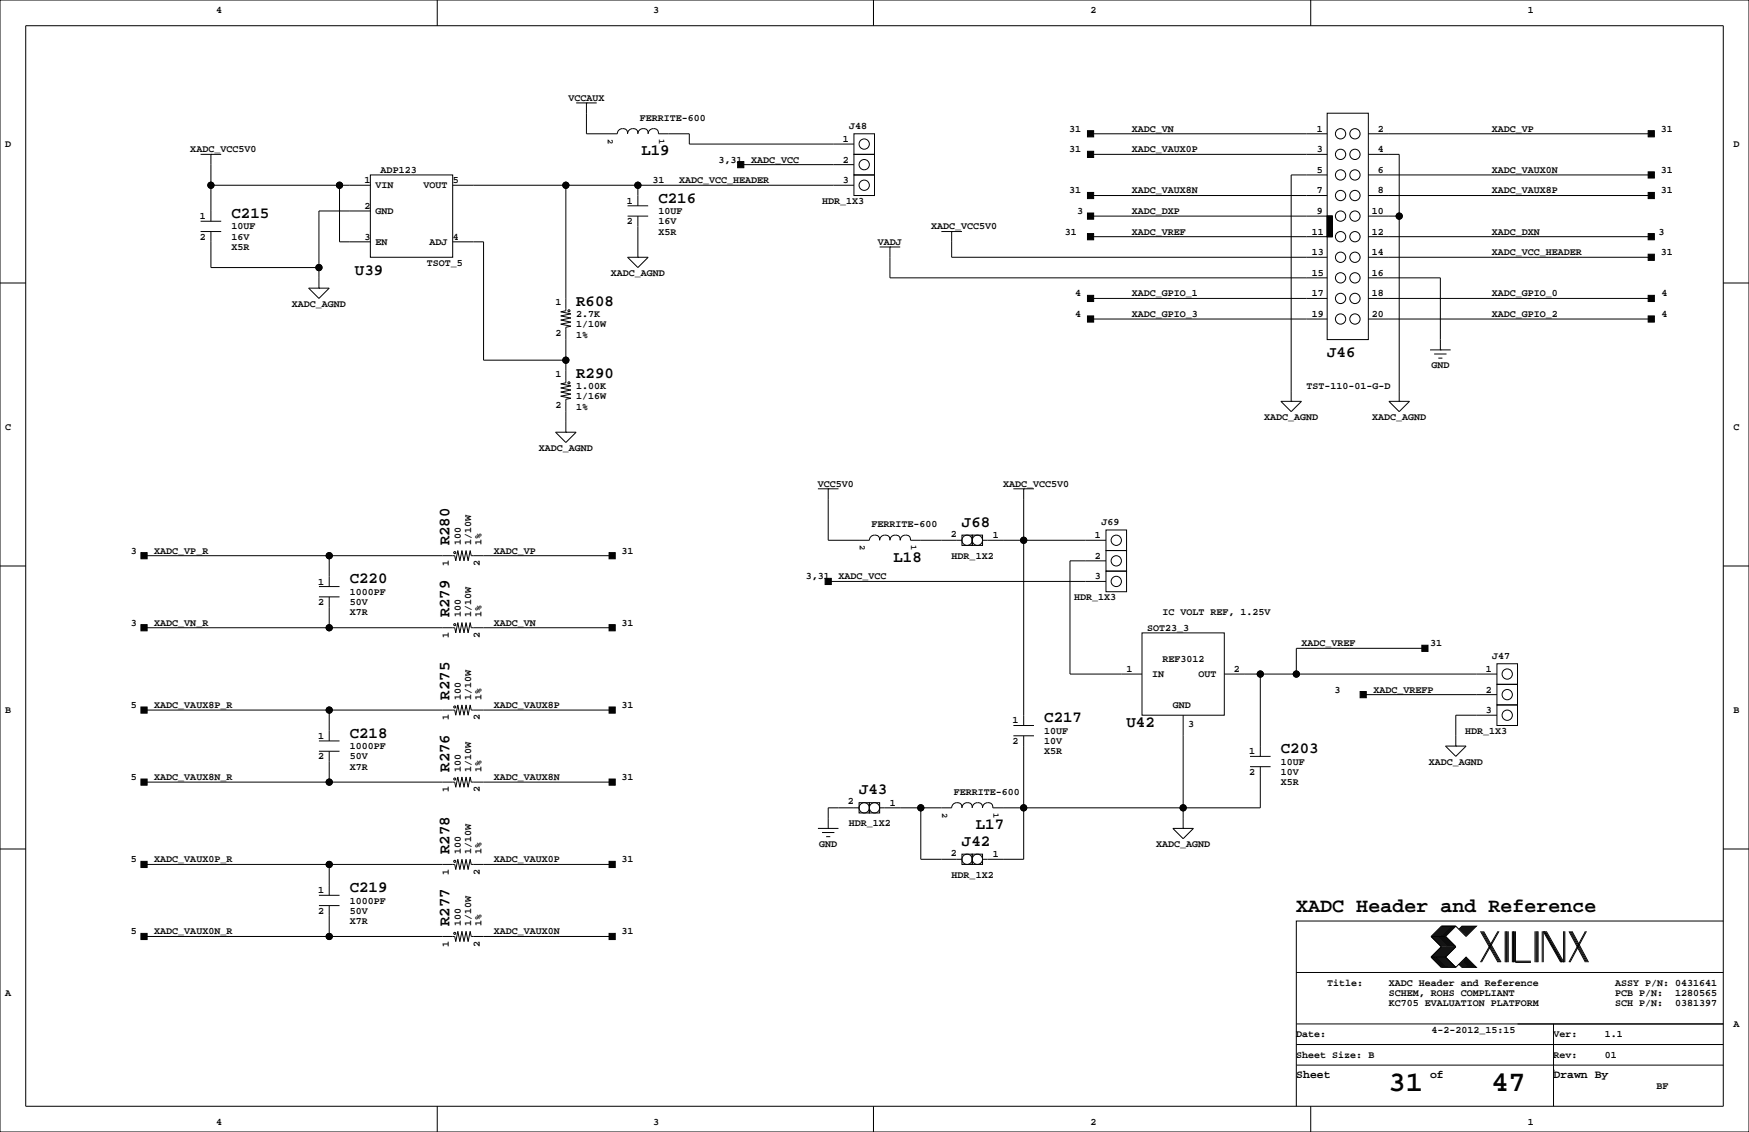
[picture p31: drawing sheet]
<svg xmlns="http://www.w3.org/2000/svg" width="432mm" height="279mm" viewBox="0 0 432 279" stroke-linecap="round" stroke-linejoin="round" font-family="sans-serif">
<defs><g id="words">
<g font-size="7.1">
<text x="342.8" y="269.3">31</text>
<text x="368.2" y="269.3">47</text>
</g>
<text font-size="4.9" x="320" y="225.1">XADC Header and Reference</text>
<g font-size="3.9">
<text x="158.4" y="38.3">L19</text>
<text x="57.1" y="53.8">C215</text>
<text x="162.6" y="50">C216</text>
<text x="87.6" y="67.8">U39</text>
<text x="142.2" y="75.4">R608</text>
<text x="327.7" y="88.1">J46</text>
<text x="142.2" y="93.2">R290</text>
<text x="237.5" y="130">J68</text>
<text x="111" y="134.6" transform="rotate(-90 111 134.6)">R280</text>
<text x="86.4" y="144">C220</text>
<text x="220.6" y="138.7">L18</text>
<text x="111" y="152.4" transform="rotate(-90 111 152.4)">R279</text>
<text x="111" y="172.7" transform="rotate(-90 111 172.7)">R275</text>
<text x="257.8" y="178.3">C217</text>
<text x="278.1" y="179.5">U42</text>
<text x="86.4" y="182.1">C218</text>
<text x="316.2" y="185.9">C203</text>
<text x="111" y="190.5" transform="rotate(-90 111 190.5)">R276</text>
<text x="212.1" y="196.1">J43</text>
<text x="237.5" y="208.8">J42</text>
<text x="240.9" y="204.7">L17</text>
<text x="111" y="210.8" transform="rotate(-90 111 210.8)">R278</text>
<text x="86.4" y="220.2">C219</text>
<text x="111" y="228.6" transform="rotate(-90 111 228.6)">R277</text>
</g>
<g font-size="2.8">
<text x="320" y="266.1">Sheet</text>
<text x="353.1" y="266.1">of</text>
<text x="383.5" y="266.1">Drawn By</text>
</g>
<g font-size="2.5">
<text x="53.3" y="3.3">4</text>
<text x="161.3" y="3.3">3</text>
<text x="269.2" y="3.3">2</text>
<text x="377.2" y="3.3">1</text>
<text x="140.3" y="24.9">VCCAUX</text>
<text x="158" y="29.8">FERRITE-600</text>
<text x="208.1" y="35.1">1</text>
<text x="209.7" y="31.8">J48</text>
<text x="263.9" y="32.5">31</text>
<text x="279.4" y="32.5">XADC_VN</text>
<text x="325.1" y="32.5">1</text>
<text x="340.1" y="32.5">2</text>
<text x="368.3" y="32.5">XADC_VP</text>
<text x="410" y="32.5">31</text>
<text x="1.3" y="36.3">D</text>
<text x="47" y="37.6">XADC_VCC5V0</text>
<text x="177.4" y="40.1">3,31</text>
<text x="185.4" y="40.1">XADC_VCC</text>
<text x="208.1" y="40.1">2</text>
<text x="263.9" y="37.6">31</text>
<text x="279.4" y="37.6">XADC_VAUX0P</text>
<text x="325.1" y="37.6">3</text>
<text x="340.1" y="37.6">4</text>
<text x="428" y="36.3">D</text>
<text x="90" y="45.2">1</text>
<text x="92.7" y="46.4">VIN</text>
<text x="94" y="42.7">ADP123</text>
<text x="104.6" y="46.4">VOUT</text>
<text x="111.8" y="45.2">5</text>
<text x="161.1" y="45.2">31</text>
<text x="167.6" y="45.2">XADC_VCC_HEADER</text>
<text x="208.1" y="45.2">3</text>
<text x="263.9" y="47.8">31</text>
<text x="279.4" y="47.8">XADC_VAUX8N</text>
<text x="325.1" y="47.8">7</text>
<text x="325.1" y="42.7">5</text>
<text x="340.1" y="42.7">6</text>
<text x="340.1" y="47.8">8</text>
<text x="368.3" y="42.7">XADC_VAUX0N</text>
<text x="368.3" y="47.8">XADC_VAUX8P</text>
<text x="410" y="42.7">31</text>
<text x="410" y="47.8">31</text>
<text x="90" y="51.6">2</text>
<text x="92.7" y="52.8">GND</text>
<text x="154.7" y="50.3">1</text>
<text x="162.6" y="52.8">10UF</text>
<text x="203" y="50.3">HDR_1X3</text>
<text x="266" y="52.8">3</text>
<text x="279.4" y="52.8">XADC_DXP</text>
<text x="325.1" y="52.8">9</text>
<text x="338.7" y="52.8">10</text>
<text x="49.3" y="59.2">2</text>
<text x="49.3" y="54.1">1</text>
<text x="57.1" y="56.6">10UF</text>
<text x="57.1" y="59.2">16V</text>
<text x="90" y="59.2">3</text>
<text x="111.8" y="59.2">4</text>
<text x="154.7" y="55.4">2</text>
<text x="162.6" y="55.4">16V</text>
<text x="162.6" y="57.9">X5R</text>
<text x="229.9" y="56.6">XADC_VCC5V0</text>
<text x="262.9" y="57.9">31</text>
<text x="279.4" y="57.9">XADC_VREF</text>
<text x="323.9" y="57.9">11</text>
<text x="338.7" y="57.9">12</text>
<text x="368.3" y="57.9">XADC_DXN</text>
<text x="409.5" y="57.9">3</text>
<text x="57.1" y="61.7">X5R</text>
<text x="92.7" y="60.4">EN</text>
<text x="105.4" y="65.5">TSOT_5</text>
<text x="106" y="60.4">ADJ</text>
<text x="216.7" y="60.5">VADJ</text>
<text x="323.9" y="63">13</text>
<text x="338.7" y="63">14</text>
<text x="368.3" y="63">XADC_VCC_HEADER</text>
<text x="410" y="63">31</text>
<text x="150.8" y="68.1">XADC_AGND</text>
<text x="323.9" y="68.1">15</text>
<text x="338.7" y="68.1">16</text>
<text x="72.1" y="75.7">XADC_AGND</text>
<text x="137.2" y="75.3">1</text>
<text x="265.4" y="73.2">4</text>
<text x="279.4" y="73.2">XADC_GPIO_1</text>
<text x="323.9" y="73.2">17</text>
<text x="338.7" y="73.2">18</text>
<text x="368.3" y="73.2">XADC_GPIO_0</text>
<text x="410.2" y="73.2">4</text>
<text x="137.2" y="82.9">2</text>
<text x="142.2" y="78.2">2.7K</text>
<text x="142.2" y="80.8">1/10W</text>
<text x="142.2" y="83.3">1%</text>
<text x="265.4" y="78.2">4</text>
<text x="279.4" y="78.2">XADC_GPIO_3</text>
<text x="323.9" y="78.2">19</text>
<text x="338.7" y="78.2">20</text>
<text x="368.3" y="78.2">XADC_GPIO_2</text>
<text x="410.2" y="78.2">4</text>
<text x="137.2" y="93.1">1</text>
<text x="353.4" y="90.9">GND</text>
<text x="137.2" y="100.7">2</text>
<text x="142.2" y="96">1.00K</text>
<text x="142.2" y="98.6">1/16W</text>
<text x="142.2" y="101.1">1%</text>
<text x="322.6" y="96">TST-110-01-G-D</text>
<text x="1.3" y="106.2">C</text>
<text x="312.1" y="103.6">XADC_AGND</text>
<text x="338.8" y="103.6">XADC_AGND</text>
<text x="428" y="106.2">C</text>
<text x="133" y="111.3">XADC_AGND</text>
<text x="201.9" y="120.1">VCC5V0</text>
<text x="247.6" y="120.1">XADC_VCC5V0</text>
<text x="215.1" y="130.1">FERRITE-600</text>
<text x="271.9" y="129.5">J69</text>
<text x="32.3" y="136.7">3</text>
<text x="38.1" y="136.7">XADC_VP_R</text>
<text x="113.8" y="134.6" transform="rotate(-90 113.8 134.6)">100</text>
<text x="116.3" y="134.6" transform="rotate(-90 116.3 134.6)">1/10W</text>
<text x="118.9" y="134.6" transform="rotate(-90 118.9 134.6)">1%</text>
<text x="121.9" y="136.7">XADC_VP</text>
<text x="153.5" y="136.7">31</text>
<text x="234.7" y="132.4">2</text>
<text x="234.9" y="137.9">HDR_1X2</text>
<text x="245.1" y="132.8">1</text>
<text x="270.3" y="137.9">2</text>
<text x="270.3" y="132.8">1</text>
<text x="110.8" y="139.7" transform="rotate(-90 110.8 139.7)">1</text>
<text x="118.5" y="139.7" transform="rotate(-90 118.5 139.7)">2</text>
<text x="199" y="143">3,31</text>
<text x="207" y="143">XADC_VCC</text>
<text x="270.3" y="143">3</text>
<text x="78.5" y="149.4">2</text>
<text x="78.5" y="144.3">1</text>
<text x="86.4" y="149.4">50V</text>
<text x="86.4" y="146.8">1000PF</text>
<text x="265.2" y="148.1">HDR_1X3</text>
<text x="32.3" y="154.4">3</text>
<text x="38.1" y="154.4">XADC_VN_R</text>
<text x="86.4" y="151.9">X7R</text>
<text x="113.8" y="152.4" transform="rotate(-90 113.8 152.4)">100</text>
<text x="116.3" y="152.4" transform="rotate(-90 116.3 152.4)">1/10W</text>
<text x="118.9" y="152.4" transform="rotate(-90 118.9 152.4)">1%</text>
<text x="121.9" y="154.4">XADC_VN</text>
<text x="153.5" y="154.4">31</text>
<text x="283.2" y="155.7">SOT23_3</text>
<text x="287" y="151.9">IC VOLT REF, 1.25V</text>
<text x="110.8" y="157.5" transform="rotate(-90 110.8 157.5)">1</text>
<text x="118.5" y="157.5" transform="rotate(-90 118.5 157.5)">2</text>
<text x="321.3" y="159.5">XADC_VREF</text>
<text x="353.1" y="159.5">31</text>
<text x="278.1" y="165.9">1</text>
<text x="284.5" y="167.1">IN</text>
<text x="287" y="163.3">REF3012</text>
<text x="295.9" y="167.1">OUT</text>
<text x="304.6" y="165.9">2</text>
<text x="366.8" y="165.9">1</text>
<text x="368.4" y="162.6">J47</text>
<text x="113.8" y="172.7" transform="rotate(-90 113.8 172.7)">100</text>
<text x="116.3" y="172.7" transform="rotate(-90 116.3 172.7)">1/10W</text>
<text x="118.9" y="172.7" transform="rotate(-90 118.9 172.7)">1%</text>
<text x="329.5" y="170.9">3</text>
<text x="339.1" y="170.9">XADC_VREFP</text>
<text x="366.8" y="170.9">2</text>
<text x="1.3" y="176">B</text>
<text x="32.3" y="174.8">5</text>
<text x="38.1" y="174.8">XADC_VAUX8P_R</text>
<text x="110.8" y="177.8" transform="rotate(-90 110.8 177.8)">1</text>
<text x="118.5" y="177.8" transform="rotate(-90 118.5 177.8)">2</text>
<text x="121.9" y="174.8">XADC_VAUX8P</text>
<text x="153.5" y="174.8">31</text>
<text x="250" y="178.6">1</text>
<text x="289.6" y="174.8">GND</text>
<text x="293.4" y="179.4">3</text>
<text x="366.8" y="176">3</text>
<text x="428" y="176">B</text>
<text x="78.5" y="182.4">1</text>
<text x="86.4" y="184.9">1000PF</text>
<text x="250" y="183.6">2</text>
<text x="257.8" y="181.1">10UF</text>
<text x="257.8" y="183.6">10V</text>
<text x="361.7" y="181.1">HDR_1X3</text>
<text x="78.5" y="187.5">2</text>
<text x="86.4" y="187.5">50V</text>
<text x="86.4" y="190">X7R</text>
<text x="113.8" y="190.5" transform="rotate(-90 113.8 190.5)">100</text>
<text x="116.3" y="190.5" transform="rotate(-90 116.3 190.5)">1/10W</text>
<text x="118.9" y="190.5" transform="rotate(-90 118.9 190.5)">1%</text>
<text x="257.8" y="186.2">X5R</text>
<text x="308.4" y="191.3">2</text>
<text x="308.4" y="186.2">1</text>
<text x="316.2" y="191.3">10V</text>
<text x="316.2" y="188.7">10UF</text>
<text x="352.7" y="188.7">XADC_AGND</text>
<text x="32.3" y="192.5">5</text>
<text x="38.1" y="192.5">XADC_VAUX8N_R</text>
<text x="110.8" y="195.6" transform="rotate(-90 110.8 195.6)">1</text>
<text x="118.5" y="195.6" transform="rotate(-90 118.5 195.6)">2</text>
<text x="121.9" y="192.5">XADC_VAUX8N</text>
<text x="153.5" y="192.5">31</text>
<text x="235.5" y="196.2">FERRITE-600</text>
<text x="316.2" y="193.8">X5R</text>
<text x="209.3" y="198.5">2</text>
<text x="209.5" y="204">HDR_1X2</text>
<text x="219.7" y="198.9">1</text>
<text x="202.2" y="209">GND</text>
<text x="285.4" y="209">XADC_AGND</text>
<text x="32.3" y="212.9">5</text>
<text x="38.1" y="212.9">XADC_VAUX0P_R</text>
<text x="110.8" y="215.9" transform="rotate(-90 110.8 215.9)">1</text>
<text x="113.8" y="210.8" transform="rotate(-90 113.8 210.8)">100</text>
<text x="116.3" y="210.8" transform="rotate(-90 116.3 210.8)">1/10W</text>
<text x="118.5" y="215.9" transform="rotate(-90 118.5 215.9)">2</text>
<text x="118.9" y="210.8" transform="rotate(-90 118.9 210.8)">1%</text>
<text x="121.9" y="212.9">XADC_VAUX0P</text>
<text x="153.5" y="212.9">31</text>
<text x="234.7" y="211.2">2</text>
<text x="245.1" y="211.6">1</text>
<text x="78.5" y="220.5">1</text>
<text x="234.9" y="216.7">HDR_1X2</text>
<text x="78.5" y="225.6">2</text>
<text x="86.4" y="225.6">50V</text>
<text x="86.4" y="223">1000PF</text>
<text x="32.3" y="230.6">5</text>
<text x="38.1" y="230.6">XADC_VAUX0N_R</text>
<text x="86.4" y="228.1">X7R</text>
<text x="110.8" y="233.7" transform="rotate(-90 110.8 233.7)">1</text>
<text x="113.8" y="228.6" transform="rotate(-90 113.8 228.6)">100</text>
<text x="116.3" y="228.6" transform="rotate(-90 116.3 228.6)">1/10W</text>
<text x="118.5" y="233.7" transform="rotate(-90 118.5 233.7)">2</text>
<text x="118.9" y="228.6" transform="rotate(-90 118.9 228.6)">1%</text>
<text x="121.9" y="230.6">XADC_VAUX0N</text>
<text x="153.5" y="230.6">31</text>
<text x="1.3" y="245.9">A</text>
<text x="327.7" y="243.3">Title:</text>
<text x="342.9" y="245.9">SCHEM, ROHS COMPLIANT</text>
<text x="342.9" y="243.3">XADC Header and Reference</text>
<text x="398.8" y="243.3">ASSY P/N: 0431641</text>
<text x="398.8" y="245.9">PCB P/N:</text>
<text x="413.6" y="245.9">1280565</text>
<text x="342.9" y="248.4">KC705 EVALUATION PLATFORM</text>
<text x="398.8" y="248.4">SCH P/N:</text>
<text x="413.6" y="248.4">0381397</text>
<text x="320" y="256">Date:</text>
<text x="353.4" y="255">4-2-2012_15:15</text>
<text x="383.5" y="256">Ver:</text>
<text x="396.2" y="256">1.1</text>
<text x="428" y="253.5">A</text>
<text x="320" y="261.1">Sheet Size: B</text>
<text x="383.5" y="261.1">Rev:</text>
<text x="396.2" y="261.1">01</text>
<text x="408.9" y="268.7">BF</text>
<text x="53.3" y="277.6">4</text>
<text x="161.3" y="277.6">3</text>
<text x="269.2" y="277.6">2</text>
<text x="377.2" y="277.6">1</text>
</g>
<g font-size="2.1">
<text x="150.1" y="34.3" transform="rotate(90 150.1 34.3)">2</text>
<text x="162.8" y="34.3" transform="rotate(90 162.8 34.3)">1</text>
<text x="212.3" y="134.6" transform="rotate(90 212.3 134.6)">2</text>
<text x="225" y="134.6" transform="rotate(90 225 134.6)">1</text>
<text x="232.6" y="200.7" transform="rotate(90 232.6 200.7)">2</text>
<text x="245.3" y="200.7" transform="rotate(90 245.3 200.7)">1</text>
</g>
</g></defs>
<g fill="none" stroke="#000" stroke-width=".25">
<path d="M0 0h431.8v279.4h-431.8zM6.3 6.4h419.1v266.6h-419.1zM107.9 0v6.4M215.6 0v6.4M323.6 0v6.4M49.5 38.1h5.1M52.1 38.1h.1M52.1 38.1v16.5M142.2 25.4h5.1M144.8 25.4v7.6h7.6a1.27 1.27 0 0 1 1.3-1.2M144.8 25.4h.1M156.2 31.8a1.27 1.27 0 0 0-1.3 1.2 1.05 1.05 0 0 0-1.2-1.2"/>
<path d="M158.7 31.8a1.27 1.27 0 0 0-1.2 1.2 1.05 1.05 0 0 0-1.3-1.2M158.8 31.8a1.02 1.02 0 0 1 1.2 1.2M161.3 31.8a1.27 1.27 0 0 0-1.3 1.2M161.3 31.8a1.02 1.02 0 0 1 1.2 1.2M162.6 33h7.6v2.6h40.6M210.8 33h5.1v5.1h-5.1zM210.8 38.1h5.1v5.1h-5.1zM269.2 33h58.5M269.2 38.1h58.5M327.7 27.9h10.1v55.9h-10.1zM337.8 33h69.9M337.8 38.1h7.6v61"/>
<path d="M49.5 57.2h5.1M49.5 54.6h5.1M52.1 45.7h39.3M52.1 57.2v8.8h26.6M83.8 45.7v14h7.6M91.4 43.2h20.4v20.3h-20.4zM91.4 52.1h-12.7v19M111.8 45.7h99M111.8 59.7h7.6v29.2h20.3M139.7 45.7v31l-1.3 .3 2.6 .5-2.6 .5 2.6 .5-2.6 .5 2.6 .5-2.6 .5 2.6 .5-1.3 .3v13.7l-1.3 .2 2.6 .5-2.6 .6 2.6 .5-2.6 .5 2.6 .5-2.6 .5 2.6 .5-1.3 .3v8.1M154.9 53.3h5.1M154.9 50.8h5.1"/>
<path d="M157.5 45.7v5.1M157.5 53.3v10.2M182.9 40.6h27.9M210.8 43.2h5.1v5.1h-5.1zM232.4 57.2h5.1M234.9 57.2h.1M234.9 57.2v6.3h92.8M269.2 53.3h59.7v5.1h-59.7M269.2 48.3h58.5M302.3 55.9h.1M327.7 53.3h1.2v5.1h-1.2zM327.7 43.2h-8.9v55.9"/>
<path d="M337.8 53.3h7.6M337.8 43.2h69.9M337.8 58.4h69.9M337.8 48.3h69.9M0 69.8h6.3M76.2 71.1h5.1l-2.6 2.6zM78.7 71.1h.1M154.9 63.5h5.1l-2.5 2.5zM157.5 63.5h.1M217.2 61h5M219.7 61h.1M219.7 61v7.6h108"/>
<path d="M269.2 78.7h58.5M269.2 73.7h58.5M337.8 63.5h69.9M337.8 68.6h17.8v17.8M337.8 78.7h69.9M337.8 73.7h69.9M425.4 69.8h6.4M316.2 99.1h5.1l-2.5 2.5zM318.8 99.1h.1M342.9 99.1h5.1l-2.6 2.5zM345.4 99.1h.1M353.1 86.4h5"/>
<path d="M354.1 87.4h3M355.1 88.4h1M355.6 86.4h.1M137.2 106.7h5l-2.5 2.5zM139.7 106.7h.1M0 139.7h6.3M35.6 137.2h76.7l.2 1.2 .5-2.5 .5 2.5 .5-2.5 .6 2.5 .5-2.5 .5 2.5 .5-2.5 .2 1.3h34.8M81.3 137.2v7.6M201.9 120.7h5.1M204.5 120.7v12.6h10.1a1.26 1.26 0 0 1 1.3-1.3 1.26 1.26 0 0 1 1.2 1.3M204.5 120.7h.1M219.7 133.3a1.26 1.26 0 0 0-1.3-1.3 1.26 1.26 0 0 0-1.2 1.3"/>
<path d="M222.2 133.3a1.26 1.26 0 0 0-1.2-1.3 1.26 1.26 0 0 0-1.3 1.3M223.5 132.1a1.27 1.27 0 0 0-1.3 1.2M223.5 132.1a1.02 1.02 0 0 1 1.3 1.2M224.8 133.3h12.7M237.5 132.1h2.5v2.5h-2.5zM240 132.1h2.6v2.5h-2.6zM242.6 133.3h30.4M250.2 120.7h5.1M252.7 120.7h.1M252.7 120.7v58.4M273 130.8h5.1v5.1h-5.1zM273 135.9h5.1v5.1h-5.1z"/>
<path d="M273 138.4h-8.8v28h17.7M425.4 139.7h6.4M35.6 154.9h76.7l.2 1.3 .5-2.5 .5 2.5 .5-2.5 .6 2.5 .5-2.5 .5 2.5 .5-2.5 .2 1.2h34.8M78.7 147.3h5.1M78.7 144.8h5.1M81.3 147.3v7.6M204.5 143.5h68.5M273 141h5.1v5h-5.1zM281.9 156.2h20.4v20.3h-20.4zM35.6 175.3h76.7l.2 1.2 .5-2.5 .5 2.5 .5-2.5 .6 2.5 .5-2.5 .5 2.5 .5-2.5 .2 1.3h34.8M81.3 175.3v7.6M250.2 179.1h5.1"/>
<path d="M292.1 176.5v28M302.3 166.4h67.3M311.1 166.4v20.3M336.5 171.4h33.1M351.8 160h-31.8v6.4M369.6 174h5v5.1h-5zM369.6 163.8h5v5.1h-5zM369.6 168.9h5v5.1h-5zM369.6 176.5h-10.2v7.6M35.6 193h76.7l.2 1.3 .5-2.5 .5 2.5 .5-2.5 .6 2.5 .5-2.5 .5 2.5 .5-2.5 .2 1.2h34.8M78.7 185.4h5.1M78.7 182.9h5.1"/>
<path d="M81.3 185.4v7.6M212.1 198.1h2.5v2.6h-2.5zM212.1 199.4h-7.6v5.1M214.6 198.1h2.6v2.6h-2.6zM227.3 199.4v12.7h10.2M237.5 199.4a1.26 1.26 0 0 0-1.3-1.4 1.26 1.26 0 0 0-1.3 1.4h-17.7M238.8 198.1a1.27 1.27 0 0 0-1.3 1.3M238.8 198.2a1.02 1.02 0 0 1 1.2 1.2M242.5 199.4a1.26 1.26 0 0 0-1.2-1.4 1.26 1.26 0 0 0-1.3 1.4M245.1 199.4a1.26 1.26 0 0 0-1.3-1.4 1.26 1.26 0 0 0-1.2 1.4M250.2 181.6h5.1M252.7 181.6v30.5h-10.1"/>
<path d="M308.6 189.2h5.1M308.6 186.7h5.1M311.1 189.2v10.2h-66M356.9 184.1h5l-2.5 2.6zM359.4 184.1h.1M0 209.5h6.3M35.6 213.4h76.7l.2 1.2 .5-2.5 .5 2.5 .5-2.5 .6 2.5 .5-2.5 .5 2.5 .5-2.5 .2 1.3h34.8M81.3 213.4v7.6M201.9 204.5h5.1M202.9 205.5h3.1M204 206.5h1M204.5 204.5h.1"/>
<path d="M237.5 210.8h2.5v2.6h-2.5zM240 210.8h2.6v2.6h-2.6zM289.6 204.5h5l-2.5 2.5zM292.1 204.5h.1M425.4 209.5h6.4M35.6 231.1h76.7l.2 1.3 .5-2.5 .5 2.5 .5-2.5 .6 2.5 .5-2.5 .5 2.5 .5-2.5 .2 1.2h34.8M78.7 223.5h5.1M78.7 221h5.1M81.3 223.5v7.6M353.3 231.1h3.6M353.3 236.2l2.6 2.6h3.5M353.3 231.1l2.6 2.6-2.6 2.5"/>
<path d="M353.3 236.2h3.6M356.1 228.6l-2.5 2.5 2.5 2.6-2.5 2.5 2.5 2.6M356.4 228.6l-2.6 2.5 2.6 2.6-2.6 2.5 2.6 2.6M356.6 228.6l-2.5 2.5 2.5 2.6-2.5 2.5 2.5 2.6M356.9 228.6l-2.6 2.5 2.6 2.6-2.6 2.5 2.6 2.6M356.9 231.1l2.5 2.6-2.5 2.5M356.9 236.2l2.5 2.6M357.1 228.6l-2.5 2.5 2.5 2.6-2.5 2.5 2.5 2.6M357.4 228.6l-2.6 2.5 2.6 2.6-2.6 2.5 2.6 2.6M357.6 228.6l-2.5 2.5 2.5 2.6-2.5 2.5 2.5 2.6M357.9 228.6l-2.6 2.5 2.6 2.6-2.6 2.5 2.6 2.6M358.1 228.6l-2.5 2.5 2.5 2.6-2.5 2.5 2.5 2.6"/>
<path d="M358.4 228.6l-2.5 2.5 2.5 2.6-2.5 2.5 2.5 2.6M358.6 228.6l-2.5 2.5 2.5 2.6-2.5 2.5 2.5 2.6M358.9 228.6l-2.5 2.5 2.5 2.6-2.5 2.5 2.5 2.6M359.2 228.6l-2.6 2.5 2.6 2.6-2.6 2.5 2.6 2.6M359.4 228.6l2.5 2.5 2.6-2.5h-3.6l-.7 .8M359.4 228.6h-3.5l-2.6 2.5M359.4 228.6l-2.5 2.5M360.2 238l.7 .8h3.6l-2.6-2.6-2.5 2.6M360.4 237.7l1 1.1M360.4 238l.8 .8M360.7 237.5l1.2 1.3M360.7 237.7l1 1.1"/>
<path d="M360.9 237.2l1.6 1.6M360.9 237.5l1.3 1.3M361.2 237l1.8 1.8M361.2 237.2l1.5 1.6M361.2 228.6l-.8 .8M361.4 236.7l2.1 2.1M361.4 237l1.8 1.8M361.4 228.6l-1 1M361.7 236.5l2.3 2.3M361.7 236.7l2 2.1M361.7 228.6l-1 1M361.9 236.5l2.3 2.3"/>
<path d="M361.9 228.6l-1.2 1.3M362.2 228.6l-1.3 1.3M362.5 228.6l-1.6 1.5M362.7 228.6l-1.5 1.5M363 228.6l-1.8 1.8M363.2 228.6l-1.8 1.8M363.5 228.6l-2.1 2M363.7 228.6l-2 2M364 228.6l-2.3 2.3M364.2 228.6l-2.3 2.3M365.5 229.9l4.3 7.6M365.8 229.9l4.3 7.6"/>
<path d="M366 229.9l4.3 7.6M366.3 229.9l4.3 7.6M369.8 229.9l-4.3 7.6M370.1 229.9l-4.3 7.6M371.6 229.9v7.6M371.9 229.9v7.6M372.1 229.9v7.6M372.4 229.9v7.6M373.4 229.9v7.6M373.6 229.9v7.6M373.9 229.9v7.6M374.1 229.9v7.6h3.9"/>
<path d="M374.1 237.2h3.9M379 229.9v7.6M379.2 229.9v7.6M379.5 229.9v7.6M379.7 229.9v7.6M380.7 229.9v7.6M381 237.5v-7.6l4.3 7.6M381.3 229.9l4.3 7.6M381.5 229.9l4.3 7.6M381.8 229.9l4.3 7.6v-7.6M386.3 229.9v7.6M387.3 229.9l4.1 7.6"/>
<path d="M387.6 229.9l4.1 7.6M387.9 229.9l4 7.6M388.1 229.9l4.1 7.6M391.4 229.9l-4.1 7.6M391.7 229.9l-4.1 7.6M425.4 227.3h-105.4v35.6M320 257.8h105.4M320 252.7h105.4M320 240h105.4M383.5 252.7v20.3M107.9 273v6.4M215.6 273v6.4"/>
<path d="M320 262.9v10.1M320 262.9h105.4M323.6 273v6.4M383.5 264.2h.1"/>
<circle cx="213.4" cy="35.6" r="1.27"/>
<circle cx="331" cy="33" r="1.27"/>
<circle cx="331" cy="38.1" r="1.27"/>
<circle cx="334.5" cy="33" r="1.27"/>
<circle cx="334.5" cy="38.1" r="1.27"/>
<circle cx="52.1" cy="45.7" r=".76"/>
<circle cx="83.8" cy="45.7" r=".76"/>
<circle cx="139.7" cy="45.7" r=".76"/>
<circle cx="157.5" cy="45.7" r=".76"/>
<circle cx="213.4" cy="40.6" r="1.27"/>
<circle cx="213.4" cy="45.7" r="1.27"/>
<circle cx="331" cy="43.2" r="1.27"/>
<circle cx="331" cy="53.3" r="1.27"/>
<circle cx="331" cy="48.3" r="1.27"/>
<circle cx="331" cy="58.4" r="1.27"/>
<circle cx="334.5" cy="53.3" r="1.27"/>
<circle cx="334.5" cy="43.2" r="1.27"/>
<circle cx="334.5" cy="58.4" r="1.27"/>
<circle cx="334.5" cy="48.3" r="1.27"/>
<circle cx="345.4" cy="53.3" r=".76"/>
<circle cx="78.7" cy="66" r=".76"/>
<circle cx="140.5" cy="76.7" r=".25"/>
<circle cx="331" cy="68.6" r="1.27"/>
<circle cx="331" cy="78.7" r="1.27"/>
<circle cx="331" cy="73.7" r="1.27"/>
<circle cx="331" cy="63.5" r="1.27"/>
<circle cx="334.5" cy="78.7" r="1.27"/>
<circle cx="334.5" cy="68.6" r="1.27"/>
<circle cx="334.5" cy="73.7" r="1.27"/>
<circle cx="334.5" cy="63.5" r="1.27"/>
<circle cx="139.7" cy="88.9" r=".76"/>
<circle cx="140.5" cy="94.5" r=".25"/>
<circle cx="81.3" cy="137.2" r=".76"/>
<circle cx="112.3" cy="136.4" r=".25"/>
<circle cx="238.8" cy="133.3" r="1.27"/>
<circle cx="241.3" cy="133.3" r="1.27"/>
<circle cx="252.7" cy="133.3" r=".76"/>
<circle cx="275.6" cy="138.4" r="1.27"/>
<circle cx="275.6" cy="133.3" r="1.27"/>
<circle cx="81.3" cy="154.9" r=".76"/>
<circle cx="112.3" cy="154.2" r=".25"/>
<circle cx="275.6" cy="143.5" r="1.27"/>
<circle cx="81.3" cy="175.3" r=".76"/>
<circle cx="112.3" cy="174.5" r=".25"/>
<circle cx="311.2" cy="166.4" r=".76"/>
<circle cx="320" cy="166.4" r=".76"/>
<circle cx="372.1" cy="166.4" r="1.27"/>
<circle cx="372.1" cy="176.5" r="1.27"/>
<circle cx="372.1" cy="171.4" r="1.27"/>
<circle cx="81.3" cy="193" r=".76"/>
<circle cx="112.3" cy="192.3" r=".25"/>
<circle cx="213.4" cy="199.4" r="1.27"/>
<circle cx="215.9" cy="199.4" r="1.27"/>
<circle cx="227.3" cy="199.4" r=".76"/>
<circle cx="252.7" cy="199.4" r=".76"/>
<circle cx="292.1" cy="199.4" r=".76"/>
<circle cx="81.3" cy="213.4" r=".76"/>
<circle cx="112.3" cy="212.6" r=".25"/>
<circle cx="238.8" cy="212.1" r="1.27"/>
<circle cx="241.3" cy="212.1" r="1.27"/>
<circle cx="81.3" cy="231.1" r=".76"/>
<circle cx="112.3" cy="230.4" r=".25"/>
</g>
<g fill="#000" stroke="#000" stroke-width=".25">
<path d="M268.5 32.3h1.5v1.5h-1.5z" fill-rule="evenodd"/>
<path d="M268.5 37.3h1.5v1.6h-1.5z" fill-rule="evenodd"/>
<path d="M406.9 32.3h1.5v1.5h-1.5z" fill-rule="evenodd"/>
<path d="M182.1 39.9h1.5v1.5h-1.5z" fill-rule="evenodd"/>
<path d="M268.5 52.6h1.5v1.5h-1.5z" fill-rule="evenodd"/>
<path d="M268.5 57.7h1.5v1.5h-1.5z" fill-rule="evenodd"/>
<path d="M268.5 47.5h1.5v1.5h-1.5z" fill-rule="evenodd"/>
<path d="M327.7 53.3h1.2v5.1h-1.2z" fill-rule="evenodd"/>
<path d="M406.9 57.7h1.5v1.5h-1.5z" fill-rule="evenodd"/>
<path d="M406.9 47.5h1.5v1.5h-1.5z" fill-rule="evenodd"/>
<path d="M406.9 42.4h1.5v1.5h-1.5z" fill-rule="evenodd"/>
<path d="M268.5 78h1.5v1.5h-1.5z" fill-rule="evenodd"/>
<path d="M268.5 72.9h1.5v1.5h-1.5z" fill-rule="evenodd"/>
<path d="M406.9 62.7h1.5v1.6h-1.5z" fill-rule="evenodd"/>
<path d="M406.9 78h1.5v1.5h-1.5z" fill-rule="evenodd"/>
<path d="M406.9 72.9h1.5v1.5h-1.5z" fill-rule="evenodd"/>
<path d="M34.8 136.4h1.5v1.5h-1.5z" fill-rule="evenodd"/>
<path d="M150.4 136.4h1.5v1.5h-1.5z" fill-rule="evenodd"/>
<path d="M34.8 154.2h1.5v1.5h-1.5z" fill-rule="evenodd"/>
<path d="M150.4 154.2h1.5v1.5h-1.5z" fill-rule="evenodd"/>
<path d="M203.7 142.7h1.5v1.6h-1.5z" fill-rule="evenodd"/>
<path d="M34.8 174.5h1.5v1.5h-1.5z" fill-rule="evenodd"/>
<path d="M150.4 174.5h1.5v1.5h-1.5z" fill-rule="evenodd"/>
<path d="M335.8 170.7h1.5v1.5h-1.5z" fill-rule="evenodd"/>
<path d="M351 159.3h1.6v1.5h-1.6z" fill-rule="evenodd"/>
<path d="M34.8 192.3h1.5v1.5h-1.5z" fill-rule="evenodd"/>
<path d="M150.4 192.3h1.5v1.5h-1.5z" fill-rule="evenodd"/>
<path d="M34.8 212.6h1.5v1.5h-1.5z" fill-rule="evenodd"/>
<path d="M150.4 212.6h1.5v1.5h-1.5z" fill-rule="evenodd"/>
<path d="M34.8 230.4h1.5v1.5h-1.5z" fill-rule="evenodd"/>
<path d="M150.4 230.4h1.5v1.5h-1.5z" fill-rule="evenodd"/>
<circle cx="52.1" cy="45.7" r=".76"/>
<circle cx="83.8" cy="45.7" r=".76"/>
<circle cx="139.7" cy="45.7" r=".76"/>
<circle cx="157.5" cy="45.7" r=".76"/>
<circle cx="345.4" cy="53.3" r=".76"/>
<circle cx="78.7" cy="66" r=".76"/>
<circle cx="139.7" cy="88.9" r=".76"/>
<circle cx="81.3" cy="137.2" r=".76"/>
<circle cx="252.7" cy="133.3" r=".76"/>
<circle cx="81.3" cy="154.9" r=".76"/>
<circle cx="81.3" cy="175.3" r=".76"/>
<circle cx="311.2" cy="166.4" r=".76"/>
<circle cx="320" cy="166.4" r=".76"/>
<circle cx="81.3" cy="193" r=".76"/>
<circle cx="227.3" cy="199.4" r=".76"/>
<circle cx="252.7" cy="199.4" r=".76"/>
<circle cx="292.1" cy="199.4" r=".76"/>
<circle cx="81.3" cy="213.4" r=".76"/>
<circle cx="81.3" cy="231.1" r=".76"/>
</g>
<use href="#words"/>
</svg>
